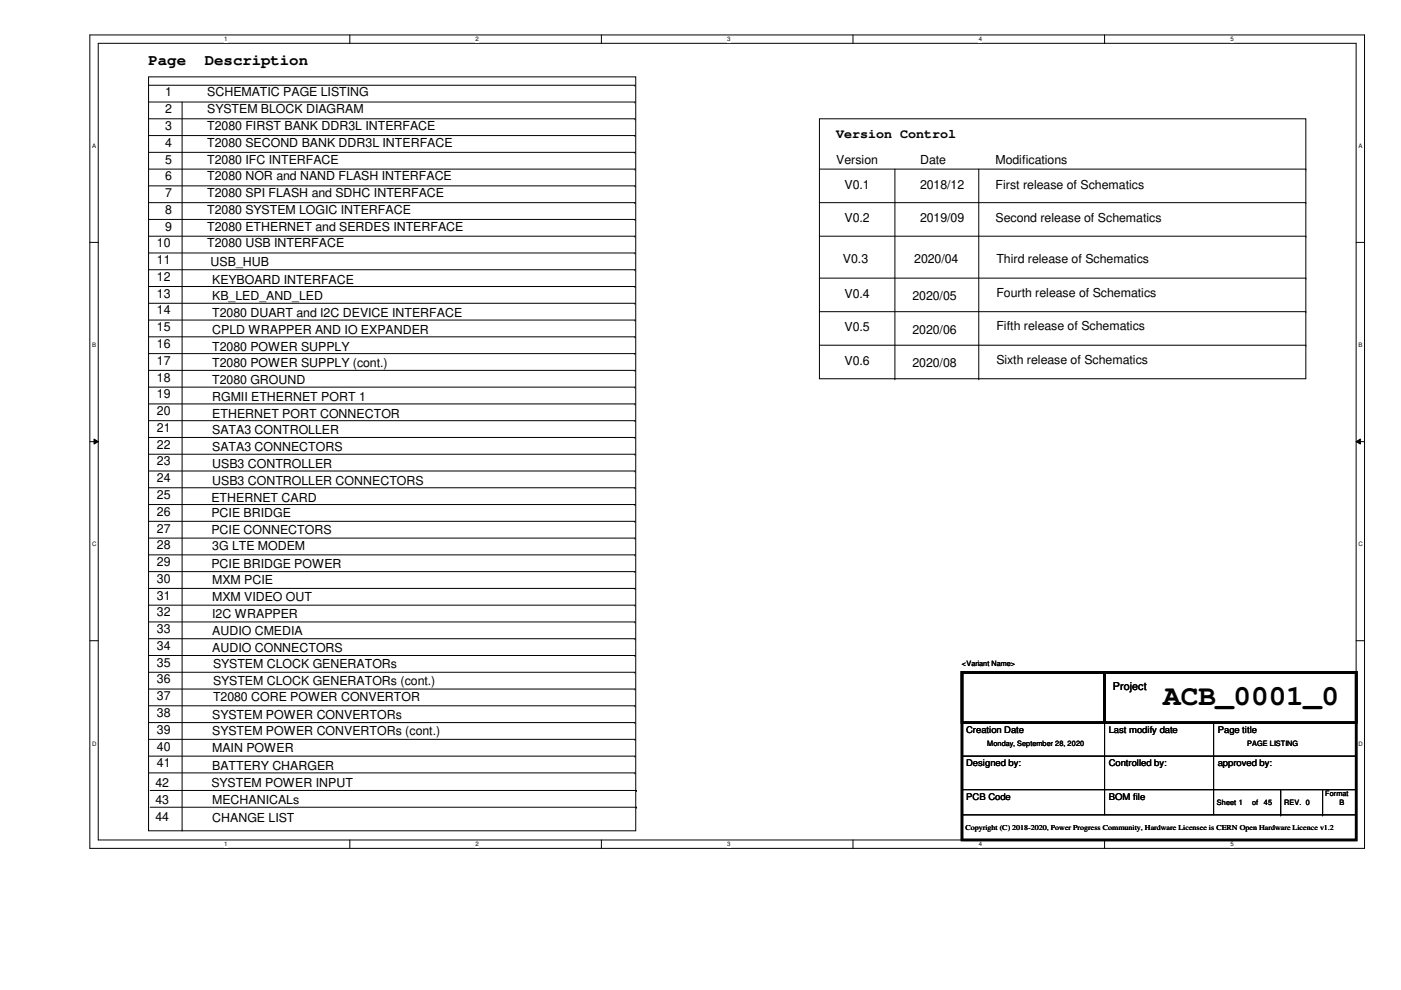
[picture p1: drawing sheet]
<svg xmlns="http://www.w3.org/2000/svg" width="297mm" height="210mm" viewBox="0 0 297 210" stroke-linecap="round" stroke-linejoin="round" font-family="sans-serif">
<defs><g id="words">
<text font-size="6.2" x="246.6" y="149.5">ACB_0001_0</text>
<g font-size="3.3">
<text x="31.5" y="13.7">Page</text>
<text x="43.4" y="13.7">Description</text>
</g>
<text font-size="2.8" x="177.3" y="29.3">Version Control</text>
<g font-size="2.6">
<text x="35.1" y="20.4">1</text>
<text x="43.9" y="20.4">SCHEMATIC PAGE LISTING</text>
<text x="35.1" y="24">2</text>
<text x="35.1" y="27.6">3</text>
<text x="43.9" y="24">SYSTEM BLOCK DIAGRAM</text>
<text x="43.9" y="27.6">T2080 FIRST BANK DDR3L INTERFACE</text>
<text x="35.1" y="31.1">4</text>
<text x="35.1" y="34.7">5</text>
<text x="43.9" y="34.7">T2080 IFC INTERFACE</text>
<text x="43.9" y="31.1">T2080 SECOND BANK DDR3L INTERFACE</text>
<text x="177.3" y="34.7">Version</text>
<text x="195.1" y="34.7">Date</text>
<text x="211.1" y="34.7">Modifications</text>
<text x="35.1" y="38.2">6</text>
<text x="35.1" y="41.8">7</text>
<text x="43.9" y="38.2">T2080 NOR and NAND FLASH INTERFACE</text>
<text x="43.9" y="41.8">T2080 SPI FLASH and SDHC INTERFACE</text>
<text x="179.1" y="40">V0.1</text>
<text x="195.1" y="40">2018/12</text>
<text x="211.1" y="40">First release of Schematics</text>
<text x="35.1" y="45.3">8</text>
<text x="43.9" y="45.3">T2080 SYSTEM LOGIC INTERFACE</text>
<text x="179.1" y="47.1">V0.2</text>
<text x="195.1" y="47.1">2019/09</text>
<text x="211.1" y="47.1">Second release of Schematics</text>
<text x="33.3" y="52.5">10</text>
<text x="35.1" y="48.9">9</text>
<text x="43.9" y="48.9">T2080 ETHERNET and SERDES INTERFACE</text>
<text x="43.9" y="52.5">T2080 USB INTERFACE</text>
<text x="33.3" y="56">11</text>
<text x="33.3" y="59.6">12</text>
<text x="44.7" y="56.3">USB_HUB</text>
<text x="178.7" y="55.7">V0.3</text>
<text x="193.8" y="55.8">2020/04</text>
<text x="211.2" y="55.8">Third release of Schematics</text>
<text x="33.3" y="63.1">13</text>
<text x="45" y="60.1">KEYBOARD INTERFACE</text>
<text x="45" y="63.7">KB_LED_AND_LED</text>
<text x="179.1" y="63.1">V0.4</text>
<text x="193.5" y="63.7">2020/05</text>
<text x="211.2" y="62.9">Fourth release of Schematics</text>
<text x="33.3" y="66.7">14</text>
<text x="33.3" y="70.2">15</text>
<text x="45" y="70.8">CPLD WRAPPER AND IO EXPANDER</text>
<text x="45" y="67.2">T2080 DUART and I2C DEVICE INTERFACE</text>
<text x="179.1" y="70.2">V0.5</text>
<text x="193.5" y="70.8">2020/06</text>
<text x="211.2" y="70.1">Fifth release of Schematics</text>
<text x="33.3" y="73.8">16</text>
<text x="33.3" y="77.3">17</text>
<text x="45" y="77.9">T2080 POWER SUPPLY (cont.)</text>
<text x="45" y="74.3">T2080 POWER SUPPLY</text>
<text x="179.1" y="77.3">V0.6</text>
<text x="193.5" y="77.9">2020/08</text>
<text x="211.2" y="77.2">Sixth release of Schematics</text>
<text x="33.3" y="80.9">18</text>
<text x="45" y="81.4">T2080 GROUND</text>
<text x="33.3" y="84.5">19</text>
<text x="33.3" y="88">20</text>
<text x="45" y="85">RGMII ETHERNET PORT 1</text>
<text x="45" y="88.6">ETHERNET PORT CONNECTOR</text>
<text x="33.3" y="91.6">21</text>
<text x="33.3" y="95.1">22</text>
<text x="45" y="92.1">SATA3 CONTROLLER</text>
<text x="45" y="95.7">SATA3 CONNECTORS</text>
<text x="33.3" y="98.7">23</text>
<text x="45" y="99.2">USB3 CONTROLLER</text>
<text x="33.3" y="102.2">24</text>
<text x="33.3" y="105.8">25</text>
<text x="44.8" y="106.3">ETHERNET CARD</text>
<text x="45" y="102.8">USB3 CONTROLLER CONNECTORS</text>
<text x="33.3" y="109.3">26</text>
<text x="33.3" y="112.9">27</text>
<text x="44.8" y="113.2">PCIE CONNECTORS</text>
<text x="44.8" y="109.7">PCIE BRIDGE</text>
<text x="33.3" y="116.5">28</text>
<text x="45" y="116.6">3G LTE MODEM</text>
<text x="33.3" y="120">29</text>
<text x="33.3" y="123.6">30</text>
<text x="44.8" y="120.4">PCIE BRIDGE POWER</text>
<text x="45" y="123.9">MXM PCIE</text>
<text x="33.3" y="127.1">31</text>
<text x="33.3" y="130.7">32</text>
<text x="45" y="127.5">MXM VIDEO OUT</text>
<text x="45" y="131">I2C WRAPPER</text>
<text x="33.3" y="137.8">34</text>
<text x="33.3" y="134.2">33</text>
<text x="45" y="134.6">AUDIO CMEDIA</text>
<text x="33.3" y="141.4">35</text>
<text x="45" y="138.1">AUDIO CONNECTORS</text>
<text x="45.2" y="141.7">SYSTEM CLOCK GENERATORs</text>
<text x="33.3" y="144.9">36</text>
<text x="33.3" y="148.5">37</text>
<text x="45.2" y="148.6">T2080 CORE POWER CONVERTOR</text>
<text x="45.2" y="145.2">SYSTEM CLOCK GENERATORs (cont.)</text>
<text x="33.3" y="152">38</text>
<text x="33.3" y="155.6">39</text>
<text x="45" y="152.4">SYSTEM POWER CONVERTORs</text>
<text x="45" y="155.9">SYSTEM POWER CONVERTORs (cont.)</text>
<text x="33.3" y="159.1">40</text>
<text x="45" y="159.5">MAIN POWER</text>
<text x="32.9" y="167">42</text>
<text x="33.3" y="162.7">41</text>
<text x="44.8" y="166.8">SYSTEM POWER INPUT</text>
<text x="45" y="163.2">BATTERY CHARGER</text>
<text x="32.9" y="170.5">43</text>
<text x="45" y="170.5">MECHANICALs</text>
<text x="32.9" y="174.1">44</text>
<text x="45" y="174.2">CHANGE LIST</text>
</g>
<text font-size="2.3" x="236" y="146.4">Project</text>
<g font-size="1.9">
<text x="204.9" y="155.3">Creation Date</text>
<text x="235.1" y="155.3">Last modify date</text>
<text x="258.2" y="155.3">Page title</text>
<text x="204.9" y="162.4">Designed by:</text>
<text x="235.1" y="162.4">Controlled by:</text>
<text x="258.2" y="162.4">approved by:</text>
<text x="204.9" y="169.5">PCB Code</text>
<text x="235.1" y="169.5">BOM file</text>
</g>
<g font-size="1.6">
<text x="204" y="141.3">&lt;Variant Name&gt;</text>
<text x="209.3" y="158.2">Monday, September 28, 2020</text>
<text x="264.4" y="158.2">PAGE LISTING</text>
<text x="258" y="170.6">Sheet 1</text>
<text x="265.5" y="170.6">of</text>
<text x="268" y="170.6">45</text>
<text x="272.2" y="170.6">REV. 0</text>
<text x="281" y="168.9">Format</text>
<text x="284" y="170.6">B</text>
<text x="204.7" y="175.9">Copyright (C) 2018-2020, Power Progress Community, Hardware Licensee is CERN Open Hardware Licence v1.2</text>
</g>
<g font-size="1.3">
<text x="47.5" y="8.7">1</text>
<text x="100.8" y="8.7">2</text>
<text x="154.2" y="8.7">3</text>
<text x="207.5" y="8.7">4</text>
<text x="260.9" y="8.7">5</text>
<text x="19.5" y="31.4">A</text>
<text x="288" y="31.4">A</text>
<text x="19.5" y="73.6">B</text>
<text x="288" y="73.6">B</text>
<text x="19.5" y="115.9">C</text>
<text x="288" y="115.9">C</text>
<text x="19.5" y="158.1">D</text>
<text x="288" y="158.1">D</text>
<text x="47.5" y="179.4">1</text>
<text x="100.8" y="179.4">2</text>
<text x="154.2" y="179.4">3</text>
<text x="207.5" y="179.4">4</text>
<text x="260.9" y="179.4">5</text>
</g>
</g></defs>
<path d="M19.1 7.4h270.2v172.5h-270.2zM20.8 9.2h266.7v168.9h-266.7z" fill="none" stroke="#000" stroke-width=".21"/>
<g fill="#fff">
<path d="M47.5 7.6h.7v1.4h-.7z"/>
<path d="M47.5 178.3h.7v1.4h-.7z"/>
</g>
<path d="M74.2 7.4v1.8M74.2 178.1v1.8" fill="none" stroke="#000" stroke-width=".21"/>
<g fill="#fff">
<path d="M100.8 7.6h.7v1.4h-.7z"/>
<path d="M100.8 178.3h.7v1.4h-.7z"/>
</g>
<path d="M127.5 7.4v1.8M127.5 178.1v1.8" fill="none" stroke="#000" stroke-width=".21"/>
<g fill="#fff">
<path d="M154.2 7.6h.7v1.4h-.7z"/>
<path d="M154.2 178.3h.7v1.4h-.7z"/>
</g>
<path d="M180.8 7.4v1.8M180.8 178.1v1.8" fill="none" stroke="#000" stroke-width=".21"/>
<g fill="#fff">
<path d="M207.5 7.6h.7v1.4h-.7z"/>
<path d="M207.5 178.3h.7v1.4h-.7z"/>
</g>
<path d="M234.2 7.4v1.8M234.2 178.1v1.8" fill="none" stroke="#000" stroke-width=".21"/>
<g fill="#fff">
<path d="M260.9 7.6h.6v1.4h-.6z"/>
<path d="M260.9 178.3h.6v1.4h-.6z"/>
<path d="M19.5 30.3h.8v1.4h-.8z"/>
<path d="M288 30.3h.8v1.4h-.8z"/>
<path d="M19.5 72.5h.8v1.4h-.8z"/>
<path d="M288 72.5h.8v1.4h-.8z"/>
</g>
<path d="M19.1 51.4h1.7M287.5 51.4h1.8" fill="none" stroke="#000" stroke-width=".21"/>
<g fill="#fff">
<path d="M19.5 114.7h.9v1.4h-.9z"/>
<path d="M288 114.7h.9v1.4h-.9z"/>
</g>
<path d="M19.1 93.6h1.7M19.9 93.1l.9 .5-.9 .5zM287.5 93.6l.9-.5v1zM287.5 93.6h1.8" fill="none" stroke="#000" stroke-width=".21"/>
<path d="M19.9 93.1l.9 .5-.9 .5zM287.5 93.6l.9-.5v1z" fill="#000"/>
<g fill="#fff">
<path d="M19.5 156.9h.9v1.4h-.9z"/>
<path d="M288 156.9h.9v1.4h-.9z"/>
</g>
<g fill="none" stroke="#000" stroke-width=".21">
<path d="M31.5 16.3h103.3v159.8h-103.3zM31.5 18.1h103.1M134.6 18.1h.1M31.5 35.9h103.1M31.5 21.6h103.1M31.5 25.2h103.1M31.5 28.7h103.1M31.5 39.4h103.1M31.5 32.3h103.1M38.6 21.6v154.4M134.6 21.6h.1M134.6 25.2h.1"/>
<path d="M134.6 28.7h.1M134.6 35.9h.1M134.6 39.4h.1M134.6 32.3h.1M173.7 25.2h103.2v55.1h-103.2zM173.7 35.9h103.2M189.7 35.9v44.4M207.5 35.9v44.4M276.9 35.9h.1M31.5 43h103.1M31.5 50.1h103.1M31.5 46.5h103.1"/>
<path d="M31.5 53.6h103.1M31.5 57.2h103.1M134.6 43h.1M134.6 46.5h.1M134.6 50.1h.1M134.6 53.6h.1M134.6 57.2h.1M173.7 43h103.2M173.7 50.1h103.2M173.7 59h103.2M276.9 43h.1M276.9 50.1h.1"/>
<path d="M276.9 59h.1M31.5 60.7h103.1M31.5 75h103.1M31.5 78.5h103.1M31.5 67.9h103.1M31.5 71.4h103.1M31.5 64.3h103.1M134.6 60.7h.1M134.6 75h.1M134.6 78.5h.1M134.6 67.9h.1M134.6 71.4h.1"/>
<path d="M134.6 64.3h.1M173.7 66.1h103.2M173.7 73.2h103.2M276.9 66.1h.1M276.9 73.2h.1M31.5 82.1h103.1M31.5 96.3h103.1M31.5 99.9h103.1M31.5 89.2h103.1M31.5 92.8h103.1M31.5 85.6h103.1M134.6 82.1h.1"/>
<path d="M134.6 96.3h.1M134.6 99.9h.1M134.6 89.2h.1M134.6 92.8h.1M134.6 85.6h.1M189.7 80.3h.1M207.5 80.3h.1M31.5 103.4h103.1M31.5 117.6h103.1M31.5 110.5h103.1M31.5 114.1h103.1M31.5 107h103.1"/>
<path d="M134.6 103.4h.1M134.6 117.6h.1M134.6 110.5h.1M134.6 114.1h.1M134.6 107h.1M19.1 135.8h1.7M31.5 121.2h103.1M31.5 124.8h103.1M31.5 128.3h103.1M31.5 131.9h103.1M31.5 135.4h103.1M31.5 139h103.1"/>
<path d="M134.6 121.2h.1M134.6 124.8h.1M134.6 128.3h.1M134.6 131.9h.1M134.6 135.4h.1M134.6 139h.1M287.5 135.8h1.8M31.5 142.5h103.1M31.5 146.1h103.1M31.5 149.6h103.1M31.5 153.2h103.1M31.5 156.8h103.1"/>
<path d="M134.6 142.5h.1M134.6 146.1h.1M134.6 149.6h.1M134.6 153.2h.1M134.6 156.8h.1M204 142.5h8.9M212.9 142.5h.1M234.2 153.2v14.2M257.3 153.2v14.2M31.5 160.3h103.1M31.5 163.9h103.1M31.8 167.6h103.2"/>
<path d="M31.8 171.2h103.2M38.6 176h.1M134.6 160.3h.1M134.6 163.9h.1M135 167.6h.1M135 171.2h.1M204 160.3h83.5M204 167.4h83.5M234.2 160.3h.1M234.2 167.4h.1M234.2 167.4v5.4h-30.2M257.3 160.3h.1"/>
<path d="M257.3 167.4h.1M257.3 167.4v5.4h-23.1M257.3 172.8h30.2M271.5 172.8h.1M271.5 167.4v5.4M280.4 172.8h.1M280.4 167.4v5.4M287.5 160.3h.1M287.5 167.4h.1M287.5 172.8h.1"/>
</g>
<path d="M204 142.5h30.2v10.7h-30.2zM204 142.5h83.5v35.6h-83.5zM234.2 142.5h53.3v10.7h-53.3z" fill="none" stroke="#000" stroke-width=".51"/>
<use href="#words"/>
</svg>
